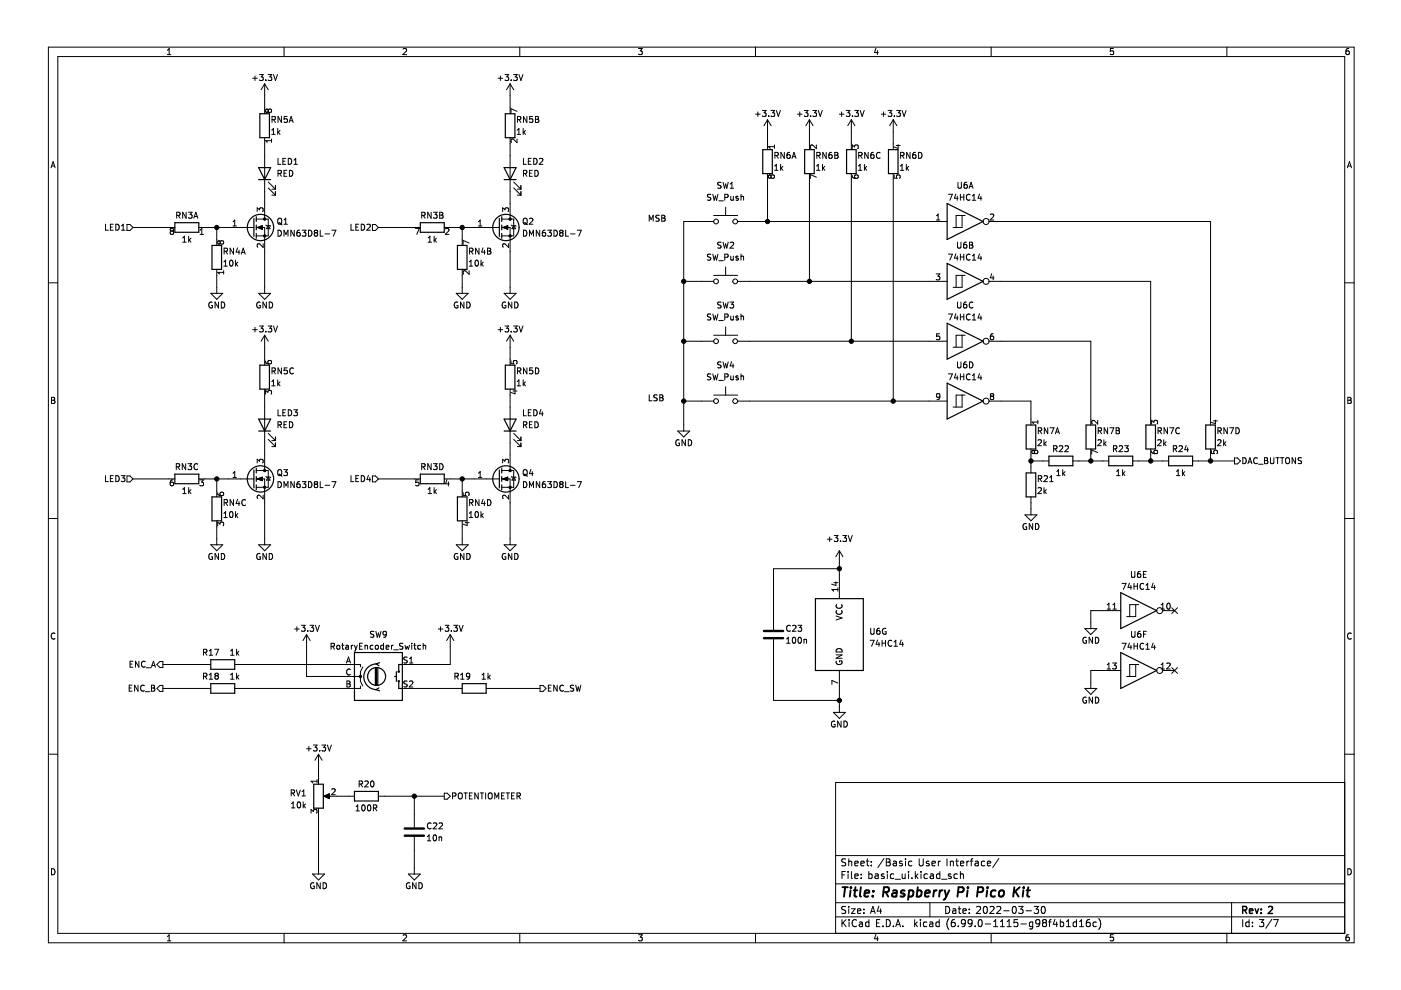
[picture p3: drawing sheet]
<svg xmlns="http://www.w3.org/2000/svg" width="297mm" height="210mm" viewBox="0 0 297 210" stroke-linecap="round" stroke-linejoin="round" font-family="sans-serif">
<path d="M.3 0h296.8v209.9h-296.8z" fill-rule="evenodd" fill="#fff" stroke="#fff" stroke-width=".21"/>
<g fill="none" stroke="#000" stroke-width=".21">
<path d="M10.3 10h276.8v189.9h-276.8zM12.3 12h272.8v185.9h-272.8zM35.5 11.6h.7M35.5 10.7l.4-.4v1.3M53.6 16.6h.9M54.1 16.1v1M55 15.8h.8l-.4 .5 .3 .1v.6l-.1 .1-.6-.1M56.1 17.8v6.3M56.1 17.8l-.7 1.2M56.1 17.8l.8 1.2M56.4 17v.1M56.8 15.8h.8l-.4 .5 .4 .1v.6l-.2 .1-.6-.1"/>
<path d="M58 15.8l.4 1.3 .4-1.3M60.2 10v2M85.5 10.4l.5-.1 .2 .4-.8 .9h.8M105.6 16.6h1M106.1 16.1v1M107.1 15.8h.8l-.5 .5 .4 .1v.6l-.2 .1-.5-.1M108.2 17.8v6.3M108.2 17.8l-.8 1.2M108.2 17.8l.7 1.2M108.4 17v.1M108.9 15.8h.8l-.5 .5 .4 .1v.6l-.2 .1-.5-.1M110 15.8l.4 1.3 .5-1.3"/>
<path d="M110.2 10v2M135.4 10.3h.8l-.5 .5 .4 .1v.6l-.2 .1-.5-.1M160.2 10v2M185.7 10.2l-.3 .9h.8M186 10.7v.9M210.1 10v2M236.1 10.3h-.7v.6l.6-.1 .1 .7-.2 .1-.5-.1M260.1 10v2M286 10.3h-.4l-.2 .3v.7l.2 .3 .4-.1v-.7h-.4l-.2 .2M10.8 35.6l.5-1.3 .4 1.3M10.9 35.2h.7M56.1 29.2v17.3"/>
<path d="M56.9 23.4l-.3-.3-.3 .3v.2l.2 .2 .4-.2M56.9 23.4l.2-.3h.2l.3 .3v.2l-.3 .2h-.3l-.1-.2M56.9 23.4v.2M56.9 39.9l1.5 1.5M56.9 38.6l1.5 1.5M57.6 29.5v.7M57.6 29.8h-1.3l.4 .4M57.6 28.5h.7M57.6 27.6l.4-.4v1.3M57.7 25.4l.6-.1v-.5l-.6-.1v1.3M58 25.4l.4 .6M58.4 39.3v.8"/>
<path d="M58.9 27.2v1.3M58.9 36.8l.6-.1 .1-.5-.7-.1v1.3M58.9 33.6v1.2h.6M59 28l.4 .5M59.2 36.8l.5 .6M59.4 27.7l-.5 .4M59.7 24.7v1.3l-.8-1.3v1.3M60 34.2h.4M60.2 36.7h.4M60.6 33.6h-.6v1.2h.6M60.8 36.1h-.6v1.3h.6M60.9 24.7h-.6l-.1 .6 .6-.1 .1 .6-.2 .2-.5-.2"/>
<path d="M61.1 33.6a.64 .64 0 0 1 .8 .6 .64 .64 0 0 1-.8 .6zM61.3 26l.4-1.3 .4 1.3M61.4 36.1a.64 .64 0 0 1 .7 .6 .64 .64 0 0 1-.7 .7zM61.4 25.6h.6M62.3 34.8h.8M62.3 33.9l.4-.3v1.2M108.2 29.2v17.3M108.9 39.9l1.5 1.5M108.9 38.6l1.5 1.5M109.6 29.5v.8l-.9-.8-.4 .2 .2 .5M109.6 23.6l-1.3-.5v.8M109.7 28.5h.7"/>
<path d="M109.7 27.6l.3-.4v1.3M109.7 25.4l.6-.1 .1-.5-.7-.1v1.3M110 25.4l.4 .6M110.4 39.3v.8M110.9 27.2v1.3M111 33.6v1.2h.6M111 36.8l.6-.1 .1-.5-.7-.1v1.3M111 28l.4 .5M111.3 36.8l.4 .6M111.4 27.7l-.5 .4M111.7 24.7v1.3l-.7-1.3v1.3M112 34.2h.4"/>
<path d="M112.3 36.7h.4M112.6 33.6h-.6v1.2h.6M112.9 36.1h-.6v1.3h.6M112.9 24.7h-.6v.6l.6-.1v.6l-.2 .2-.4-.2M113.2 33.6a.64 .64 0 0 1 .7 .6 .64 .64 0 0 1-.7 .6zM113.4 36.1a.64 .64 0 0 1 .7 .6 .64 .64 0 0 1-.7 .7zM113.5 24.7h.4l.3 .2-.3 .4 .3 .1v.3l-.2 .3h-.5zM113.5 25.3h.4M114.4 33.7l.5-.1 .2 .3-.8 .9h.8M152.9 38.7l-.7 .1v.3l.6 .3 .1 .3-.3 .2h-.4M153.3 38.7l.3 1.2 .2-.9 .3 .9 .3-1.2M154.8 39.9h.7"/>
<path d="M154.8 39l.4-.3v1.2M160.2 24.2h1M160.7 23.7v1M161.6 23.4h.8l-.4 .5 .4 .1v.6l-.2 .1-.6-.1M162.7 25.4l-.7 1.3M162.7 25.4v6.3M162.7 36.8v10.2M162.7 25.4l.8 1.3M163 24.6v.1M163.5 23.4h.7l-.4 .5 .4 .1v.6l-.2 .1-.5-.1M163.5 37.3l-.3-.2-.3 .2v.3l.3 .2 .3-.2M163.5 37.3l.2-.2h.3l.2 .2-.1 .4-.1 .1-.4-.1-.1-.1"/>
<path d="M163.5 37.3v.3M164.2 30.7v.8M164.2 31.1h-1.3l.4 .4M164.2 36.1h.8M164.2 35.2l.4-.4v1.3M164.3 33l.6-.1 .1-.5-.7-.1v1.3M164.6 33l.4 .6M164.6 23.4l.4 1.3 .5-1.3M165.5 34.8v1.3M165.6 35.6l.4 .5M166 35.3l-.5 .5M166.3 32.3v1.3l-.7-1.3v1.3"/>
<path d="M167.4 32.3l-.3 .1-.2 .2-.1 .7 .3 .3 .4-.1-.1-.6-.3-.1-.3 .2M167.9 33.6l.4-1.3 .5 1.3M168 33.2h.6M169.1 24.2h.9M169.6 23.7v1M170.5 23.4h.8l-.4 .5 .4 .1v.6l-.2 .1-.6-.1M171.6 25.4v6.3M171.6 36.8v22.9M171.6 25.4l-.7 1.3M171.6 25.4l.8 1.3M171.9 24.6v.1M172.3 23.4h.8l-.4 .5 .4 .1v.6l-.2 .1-.6-.1"/>
<path d="M173.1 30.7v.8l-.9-.8-.4 .3 .1 .5M173.1 37.6l-1.3-.6v.9M173.1 35.2l.4-.4v1.3M173.1 36.1h.7M173.2 33l.6-.1v-.5l-.6-.1v1.3M173.5 33l.4 .6M173.5 23.4l.4 1.3 .4-1.3M174.4 34.8v1.3M174.5 35.6l.4 .5M174.9 35.3l-.5 .5M175.2 32.3v1.3l-.7-1.3v1.3M176.3 32.3l-.3 .1-.2 .2-.1 .7 .3 .3 .4-.1-.1-.6-.3-.1-.3 .2"/>
<path d="M177 32.3h.4l.3 .2-.3 .4 .3 .1v.3l-.2 .3h-.5zM177 32.9h.4M178 24.2h.9M178.4 23.7v1M179.4 23.4h.8l-.4 .5 .3 .1v.6l-.1 .1-.6-.1M180.5 25.4l-.8 1.3M180.5 25.4v6.3M180.5 36.8v35.5M180.5 25.4l.8 1.3M180.7 31.5v-.8l.5 .5 .1-.4h.5l.2 .2-.2 .5M180.7 37.2l.1 .4 .2 .1 .7 .1 .3-.2-.2-.5-.6 .1v.4l.2 .2M180.7 24.6v.1"/>
<path d="M181.2 23.4h.8l-.4 .5 .4 .1v.6l-.2 .1-.6-.1M182 36.1h.7M182 35.2l.4-.4v1.3M182.1 33l.6-.1v-.5l-.6-.1v1.3M182.4 33l.4 .6M182.4 23.4l.4 1.3 .4-1.3M183.3 34.8v1.3M183.4 35.6l.4 .5M183.8 35.3l-.5 .5M184.1 32.3v1.3l-.8-1.3v1.3M185.2 32.3l-.4 .1-.1 .2-.1 .7 .2 .3 .5-.1-.1-.6-.4-.1-.2 .2M186.6 32.4a.56 .56 0 0 0-.8 .5 .56 .56 0 0 0 .8 .6"/>
<path d="M186.8 24.2h1M187.3 23.7v1M188.3 23.4h.8l-.4 .5 .3 .1v.6l-.2 .1-.5-.1M189.4 25.4l-.8 1.3M189.4 25.4v6.3M189.4 36.8v48.2M189.4 25.4l.7 1.3M189.6 37.1v.6l.6 .1-.1-.6 .6-.1 .2 .2-.2 .5M189.6 24.6v.1M190 30.9h.9M190.1 23.4h.8l-.4 .5 .3 .1v.6l-.1 .1-.6-.1M190.4 30.7v.8l-.9-.3"/>
<path d="M190.9 36.1h.7M190.9 35.2l.4-.4v1.3M191 33l.6-.1v-.5l-.6-.1v1.3M191.3 33l.4 .6M191.3 23.4l.4 1.3 .4-1.3M192.2 34.8v1.3M192.3 35.6l.3 .5M192.6 35.3l-.4 .5M192.9 32.3v1.3l-.7-1.3v1.3M194.1 32.3l-.4 .1-.2 .2v.7l.2 .3 .5-.1-.1-.6-.4-.1-.2 .2M194.8 32.3a.64 .64 0 0 1 .7 .6 .64 .64 0 0 1-.7 .7zM203.1 38.7v1l.2 .2h.4l.1-.2v-1"/>
<path d="M205 38.7h-.4l-.2 .3v.7l.2 .2 .4-.1v-.6l-.4-.1-.2 .3M205.5 39.9l.4-1.2 .4 1.2M205.6 39.6h.6M285.7 35.6l.4-1.3 .4 1.3M285.8 35.2h.6M10.3 60h2M22.4 47.5v1.3h.6M23.4 48.1h.4M24 47.5h-.6v1.3h.6M24.6 47.5a.64 .64 0 0 1 .7 .7 .64 .64 0 0 1-.7 .6zM25.8 48.8h.7M25.8 47.9l.3-.4v1.3"/>
<path d="M26.9 47.6h.7l.6 .6-.6 .7h-.7zM28.2 48.2h8.9M36.3 49l-.2-.3 .2-.3h.3l.2 .3-.2 .3M36.3 49l-.2 .2v.4l.2 .1h.3l.2-.2-.1-.4-.1-.1M36.3 49h.3M37.5 45.7l.6-.1v-.5l-.6-.1v1.3M37.8 45.7l.4 .6M38.7 51.3h.8M38.7 50.4l.4-.3v1.2M39.5 45v1.3l-.8-1.3v1.3M39.9 45h.8l-.4 .5 .4 .1v.5l-.2 .2-.6-.2M40 50.1v1.2"/>
<path d="M40.1 50.9l.4 .4M40.5 50.5l-.5 .5M41.1 46.3l.4-1.3 .4 1.3M41.2 45.9h.6M42.2 48.2h11.6M42.4 49.7h.7M42.4 48.8l.4-.4v1.3M46 48.2v3.8M46 57.1v5.1M46.7 51.3l-.2-.3-.3 .3v.3l.2 .2 .3-.3M46.7 51.3l.2-.3h.3l.2 .3v.3l-.2 .2-.4-.1-.1-.2M46.7 51.3v.2"/>
<path d="M47.4 57.4v.7M47.4 57.8h-1.2l.3 .3M47.5 55.5l.3-.3v1.2M47.5 56.4h.7M47.5 53.3l.6-.1 .1-.5-.7-.1v1.3M47.8 53.3l.4 .6M48.8 55.3l.2-.1a.68 .68 0 0 1 .4 .6 .68 .68 0 0 1-.4 .6l-.3-.5zM49.4 47l.4-.4v1.3M49.4 47.9h.7M49.5 52.6v1.3l-.7-1.3v1.3M49.9 55.2v1.2M50.1 55.9l.3 .5"/>
<path d="M50.4 52.6l-.3 .9h.7M50.4 55.6l-.5 .5M50.7 53v.9M51.1 53.9l.5-1.3 .4 1.3M51.3 53.5h.6M54.3 48.2h1.8v14M54.3 46.5h2.6v3.5h-2.6M54.5 44.8v-.7l.5 .4 .1-.4h.6l.1 .2-.1 .5M54.6 48.2l1-.3v.7zM55.8 51.7v.8l-.9-.8-.4 .2 .1 .5M56.4 47.7l1 .3M56.9 47.9l.4 .6h-.8z"/>
<path d="M57.6 41.4h.8M57.6 40.1h.8M58.4 40.6v.8M58.9 48.8a.64 .64 0 0 1 .8 .6 .64 .64 0 0 1-.8 .7zM58.9 46.4l.3-.1a.43 .43 0 0 1 .5 .4v.4a.42 .42 0 0 1-.4 .5 .42 .42 0 0 1-.4-.5zM59.1 47.2l.7 .5M60.2 50.1v-1.3l.4 .9 .5-.9v1.3M60.2 47.5h.7M60.2 46.6l.4-.3v1.2M62.4 48.8v1.3l-.7-1.3v1.3M63.5 48.8l-.3 .1-.2 .2-.1 .7 .3 .3 .4-.1-.1-.6-.3-.1-.3 .2M64.1 48.8h.8l-.5 .5 .4 .1v.6l-.2 .1-.5-.1"/>
<path d="M65.4 48.8a.64 .64 0 0 1 .7 .6 .64 .64 0 0 1-.7 .7zM66.9 49.4l-.3-.3 .3-.3h.2l.2 .2-.2 .4M66.9 49.4l-.3 .2 .1 .4 .2 .1h.2l.2-.3v-.3l-.2-.1M66.9 49.4h.2M67.9 48.8v1.3h.6M68.9 49.6h1M70.4 48.8h.8l-.5 1.3M74.4 47.5v1.3h.6M75.4 48.1h.5M76 47.5h-.6v1.3h.6M76.6 47.5a.64 .64 0 0 1 .7 .7 .64 .64 0 0 1-.7 .6zM77.8 47.7l.5-.2 .2 .4-.8 .9h.8"/>
<path d="M79 47.6h.6l.6 .6-.6 .7h-.6zM80.2 48.2h8.9M88.1 48.4h.8l-.5 1.3M89.4 45.7l.6-.1 .1-.5-.7-.1v1.3M89.7 45.7l.4 .6M90.8 50.4l.3-.3v1.2M90.8 51.3h.7M91.4 45v1.3l-.7-1.3v1.3M91.9 45h.8l-.4 .5 .3 .1v.5l-.2 .2-.5-.2M92 50.1v1.2M92.2 50.9l.3 .4M92.5 50.5l-.5 .5"/>
<path d="M93.2 45h.4l.3 .2-.3 .4 .3 .1v.3l-.2 .3h-.5zM93.2 45.6h.4M94.2 48.2h11.7M94.5 48.5l.4-.1 .3 .4-.8 .9h.8M98 48.2v3.8M98 57.1v5.1M99.5 51.5l-1.3-.5v.8M99.5 57.4v.8l-.9-.8-.4 .2 .1 .5M99.5 55.5l.4-.3v1.2M99.5 56.4h.7M99.6 53.3l.6-.1v-.5l-.6-.1v1.3M99.9 53.3l.4 .6"/>
<path d="M100.8 55.3l.2-.1a.68 .68 0 0 1 .5 .6 .68 .68 0 0 1-.5 .6l-.3-.5zM101.4 47l.4-.4v1.3M101.4 47.9h.8M101.6 52.6v1.3l-.8-1.3v1.3M102 55.2v1.2M102.1 55.9l.4 .5M102.4 52.6l-.3 .9h.8M102.5 55.6l-.5 .5M102.7 53v.9M103.4 52.6h.4l.2 .3-.2 .3 .2 .1 .1 .3-.2 .3h-.5zM103.4 53.2h.4M106.4 48.2h1.8v14"/>
<path d="M106.4 46.5h2.5v3.5h-2.5M106.6 44.8v-.7l.5 .4 .1-.4h.5l.1 .2-.1 .5M106.6 48.2l1-.3v.7zM107.8 51.7v.8l-.9-.8-.3 .2 .1 .5M108.4 47.7l1 .3M108.9 47.9l.4 .6h-.8zM109.7 41.4h.7M109.7 40.1h.7M110.4 40.6v.8M111 48.8a.64 .64 0 0 1 .7 .6 .64 .64 0 0 1-.7 .7zM111 46.4l.2-.1a.43 .43 0 0 1 .6 .4v.4a.42 .42 0 0 1-.5 .5 .42 .42 0 0 1-.4-.5zM111.2 47.2l.6 .5"/>
<path d="M112.3 50.1v-1.3l.4 .9 .4-.9v1.3M112.3 46.4l.4-.1 .3 .3-.8 .9h.8M114.4 48.8v1.3l-.7-1.3v1.3M115.6 48.8l-.4 .1-.2 .2v.7l.2 .3 .4-.1v-.6l-.4-.1-.2 .2M116.1 48.8h.8l-.4 .5 .3 .1v.6l-.1 .1-.6-.1M117.5 48.8a.64 .64 0 0 1 .7 .6 .64 .64 0 0 1-.7 .7zM118.9 49.4l-.2-.3 .2-.3h.2l.3 .2-.3 .4M118.9 49.4l-.2 .2v.4l.2 .1h.2l.3-.3-.1-.3-.2-.1M118.9 49.4h.2M119.9 48.8v1.3h.6M121 49.6h.9M122.4 48.8h.9l-.6 1.3"/>
<path d="M137.6 46.9v-1.3l.5 .9 .4-.9v1.3M139.8 45.7l-.7 .1v.3l.5 .3 .2 .3-.3 .2-.5-.1M140.3 45.6h.4l.3 .3-.3 .3 .3 .2v.3l-.2 .2h-.5zM140.3 46.2h.4M145 59.7h6.3M150.7 53.9l-.7 .1v.4l.6 .2 .1 .3-.2 .3-.5-.1M150.7 41.3h-.7v.4l.6 .2 .1 .3-.2 .3-.5-.1M151.1 53.9l.3 1.3 .3-1 .2 1 .3-1.3M151.1 41.2l.3 1.3 .3-.9 .2 .9 .3-1.3M151.3 45.7h5.1M151.3 58.4h5.1M151.3 47h-6.3v44.4"/>
<path d="M152.4 55.3h1M152.4 42.6h1M152.9 51.4l-.7 .1v.3l.6 .3 .1 .3-.3 .2h-.4M153.3 51.3l.3 1.3 .2-.9 .3 .9 .3-1.3M153.7 54.5h.6v-.5l-.6-.1v1.3M153.7 41.9l.6-.1v-.5l-.6-.1v1.3M153.8 43.9v1.8M153.8 56.6v1.8M154.8 51.5l.5-.2 .2 .4-.7 .9h.7M154.9 54.3l.1 .8 .5-.1M154.9 41.6l.1 .8 .5-.1M155.5 41.6v.9"/>
<path d="M155.5 54.3v.9M156.4 59.7h44.4M156.4 47h44.4M156.5 54.4l-.3-.1-.2 .2 .1 .2 .4 .1v.3h-.5M156.5 41.7l-.3-.1-.2 .2 .1 .2 .4 .1v.3h-.5M157.1 54.4h.5l.1 .8M157.1 41.2v1.3M157.1 53.9v1.3M157.1 41.7h.5l.1 .8M198.5 58.1h.8l-.5 .5 .4 .1v.5l-.2 .1-.5-.1M198.5 45.7l.4-.3v1.2M198.5 46.6h.8"/>
<path d="M201.1 53.9h.8l-.5 1.3M201.1 41.2h.8l-.5 1.3M202.7 53.8l-.3 .9h.7M202.7 41.1l-.3 .9h.7M203 41.6v.9M203 54.3v.9M203 51.3v1.1l.3 .2h.3l.1-.2v-1.1M203.6 41.2v1.3M203.6 53.9v1.3M203.6 54.5h.7M203.6 41.8h.7M204 45.7v2.5h-1.9"/>
<path d="M204 58.4v2.5h-1.9M204.3 41.2v1.3M204.3 53.9v1.3M204.6 45.7h-1.9v2.5M204.6 58.4h-1.9v2.5M204.9 51.3l-.4 .1-.2 .2v.8l.2 .2 .5-.1-.1-.6-.4-.1-.2 .3M205.6 51.3h.4l.2 .3-.2 .3 .2 .2 .1 .3-.3 .2h-.4zM205.6 51.9h.4M205.7 54a.56 .56 0 0 0-.8 .5 .56 .56 0 0 0 .8 .5M205.7 41.3a.56 .56 0 0 0-.8 .5 .56 .56 0 0 0 .8 .5M206.2 55.2h.7M206.2 42.5h.7"/>
<path d="M206.2 41.6l.3-.4v1.3M206.2 54.2l.3-.3v1.3M207.7 53.8l-.3 .9h.8M207.7 41.1l-.3 .9h.8M208 41.6v.9M208 54.3v.9M209.7 59.7h34.3v30.4M209.7 47h47v43.1M210 45.5l.5-.1 .2 .3-.8 .9h.8M210.3 58l-.3 .9h.8M210.6 58.5v.8M285.1 60h2"/>
<path d="M44.7 62.2h2.5l-1.2 1.3zM45 64.1a.58 .58 0 0 0-.7 .6 .58 .58 0 0 0 .8 .5v-.4h-.3M46.3 64v1.3l-.7-1.3v1.3M46.9 64a.64 .64 0 0 1 .8 .7 .64 .64 0 0 1-.8 .6zM53.6 69.9h.9M54.1 69.4v1M54.8 62.2h2.6l-1.3 1.3zM55 69.1h.8l-.4 .5 .3 .1v.6l-.1 .1-.6-.1M55.1 64.1a.58 .58 0 0 0-.7 .6 .58 .58 0 0 0 .8 .5v-.4h-.2M56.1 71.1v6.3M56.1 71.1l-.7 1.2M56.1 71.1l.8 1.2"/>
<path d="M56.3 76.5l.1 .4 .2 .2 .7 .1 .3-.3-.1-.4h-.6l-.1 .4 .2 .3M56.4 70.3v.1M56.5 64v1.3l-.8-1.3v1.3M56.8 69.1h.8l-.4 .5 .4 .1v.6l-.2 .1-.6-.1M57.1 64a.64 .64 0 0 1 .7 .7 .64 .64 0 0 1-.7 .6zM57.7 78.7l.6-.1v-.5l-.6-.1v1.3M58 78.7l.4 .6M58 69.1l.4 1.3 .4-1.3M59.7 78v1.3l-.8-1.3v1.3M60.9 78h-.6l-.1 .6 .6-.1 .1 .6-.2 .2-.5-.2M62.2 78.1a.56 .56 0 0 0-.8 .5 .56 .56 0 0 0 .8 .5M96.7 62.2h2.6l-1.3 1.3z"/>
<path d="M97 64.1a.58 .58 0 0 0-.7 .6 .58 .58 0 0 0 .8 .5v-.4h-.2M98.4 64v1.3l-.8-1.3v1.3M99 64a.64 .64 0 0 1 .7 .7 .64 .64 0 0 1-.7 .6zM105.6 69.9h1M106.1 69.4v1M106.9 62.2h2.5l-1.2 1.3zM107.1 69.1h.8l-.5 .5 .4 .1v.6l-.2 .1-.5-.1M107.2 64.1a.58 .58 0 0 0-.7 .6 .58 .58 0 0 0 .7 .5v-.4h-.2M108.2 71.1v6.3M108.2 71.1l-.8 1.2M108.2 71.1l.7 1.2M108.3 76.5v.6l.7 .1-.1-.7h.6l.1 .2-.1 .5"/>
<path d="M108.4 70.3v.1M108.5 64v1.3l-.7-1.3v1.3M108.9 69.1h.8l-.5 .5 .4 .1v.6l-.2 .1-.5-.1M109.1 64a.64 .64 0 0 1 .8 .7 .64 .64 0 0 1-.8 .6zM109.7 78.7l.6-.1 .1-.5-.7-.1v1.3M110 78.7l.4 .6M110 69.1l.4 1.3 .5-1.3M111.7 78v1.3l-.7-1.3v1.3M112.9 78h-.6v.6l.6-.1v.6l-.2 .2-.4-.2M113.5 78a.64 .64 0 0 1 .8 .6 .64 .64 0 0 1-.8 .7zM145 72.3h6.3M150.7 79.3l-.7 .1v.4l.6 .2 .1 .3-.2 .2h-.5"/>
<path d="M150.7 66.6l-.7 .1v.4l.6 .2 .1 .3-.2 .2h-.5M151.1 66.6l.3 1.2 .3-.9 .2 .9 .3-1.2M151.1 79.3l.3 1.2 .3-.9 .2 .9 .3-1.2M151.3 71.1h5.1M152.4 68h1M152.9 64.1l-.7 .1v.3l.6 .3 .1 .3-.3 .2-.4-.1M152.9 76.8l-.7 .1v.3l.6 .3 .1 .3-.3 .2-.4-.1M153.3 64l.3 1.3 .2-.9 .3 .9 .3-1.3M153.3 76.7l.3 1.3 .2-.9 .3 .9 .3-1.3M153.7 79.9h.6v-.5l-.6-.1v1.2M153.7 67.2h.6v-.5l-.6-.1v1.2M153.8 69.3v1.8"/>
<path d="M154.8 64h.7l-.4 .5 .4 .1v.6l-.2 .1-.5-.1M154.9 67l.1 .8 .5-.1M154.9 79.7l.1 .8 .5-.1M155.1 76.7l-.3 .9h.8M155.4 77.2v.8M155.5 67v.8M155.5 79.7v.8M156.4 72.3h44.4M156.5 79.8l-.3-.1-.2 .2 .1 .2 .4 .1v.3h-.5M156.5 67.1l-.3-.1-.2 .2 .1 .2 .4 .1v.3h-.5M157.1 67.1h.5l.1 .7M157.1 79.8h.5l.1 .7"/>
<path d="M157.1 66.6v1.2M157.1 79.3v1.2M199.2 70.8h-.6l-.1 .6 .6-.1 .1 .6-.2 .1-.5-.1M201.1 79.3h.8l-.5 1.2M201.1 66.6h.8l-.5 1.2M202.7 66.5l-.3 .9h.7M202.7 79.2l-.3 .9h.7M203 67v.8M203 79.7v.8M203 76.7v1.1l.3 .2 .3-.1 .1-.1v-1.1M203 64v1.1l.3 .2 .3-.1 .1-.1v-1.1M203.6 66.6v1.2"/>
<path d="M203.6 79.3v1.2M203.6 79.9h.7M203.6 67.2h.7M204 71.1v2.5h-1.9M204.3 66.6v1.2M204.3 79.3v1.2M204.6 71.1h-1.9v2.5M204.9 64l-.4 .1-.2 .2v.8l.2 .2 .5-.1-.1-.6-.4-.1-.2 .3M204.9 76.7l-.4 .1-.2 .2v.8l.2 .2 .5-.1-.1-.6-.4-.1-.2 .3M205.6 76.7a.64 .64 0 0 1 .7 .7 .64 .64 0 0 1-.7 .6zM205.7 79.4a.56 .56 0 0 0-.8 .5 .56 .56 0 0 0 .8 .5M205.7 66.7a.56 .56 0 0 0-.8 .5 .56 .56 0 0 0 .8 .5"/>
<path d="M206.2 67.8h.7M206.2 66.9l.3-.3v1.2M206.2 79.6l.3-.3v1.2M206.3 64.2a.56 .56 0 0 0-.8 .5 .56 .56 0 0 0 .8 .5M207.7 66.5l-.3 .9h.8M207.7 79.2l-.3 .9h.8M208 67v.8M208 79.7v.8M209.7 72.3h21.6v17.8M210.6 70.8h-.4l-.2 .3v.7l.2 .2 .4-.1v-.6l-.4-.1-.2 .3M10.9 84.2h.5l.2 .3-.2 .4 .2 .1 .1 .3-.3 .2h-.5zM10.9 84.9h.5"/>
<path d="M37.4 99l.6-.1v-.5l-.6-.1v1.3M37.7 99l.4 .6M39.4 98.3v1.3l-.8-1.3v1.3M39.9 98.3h.7l-.4 .5 .4 .1v.6l-.2 .1-.5-.1M41.9 98.4a.56 .56 0 0 0-.8 .5 .56 .56 0 0 0 .8 .6M54.3 99.8h2.6v3.5h-2.6M54.5 98.2v-.8l.5 .4 .1-.4h.6l.1 .2-.1 .6M56.1 82.5v17.3M56.3 83.6v-.8l.5 .4 .1-.4h.6l.1 .2-.1 .6M56.9 93.2l1.5 1.5M56.9 91.9l1.5 1.5M57.6 80.9l.4-.4v1.3"/>
<path d="M57.6 81.8h.7M57.6 94.7h.8M57.6 93.4h.8M58.4 92.7v.7M58.4 93.9v.8M58.9 80.5v1.3M58.9 86.9v1.3h.6M58.9 90.1l.6-.1 .1-.5-.7-.1v1.3M58.9 99.8l.3-.2a.43 .43 0 0 1 .5 .4v.4a.42 .42 0 0 1-.4 .5 .42 .42 0 0 1-.4-.5zM59 81.3l.4 .5M59.2 90.1l.5 .6M59.4 81l-.5 .4"/>
<path d="M60 87.5h.4M60.2 99.6h.7l-.4 .5 .4 .1v.5l-.2 .1-.5-.1M60.2 90h.4M60.6 86.9h-.6v1.3h.6M60.8 89.4h-.6v1.3h.6M61.1 86.9a.64 .64 0 0 1 .8 .6 .64 .64 0 0 1-.8 .7zM61.4 89.4a.64 .64 0 0 1 .7 .7 .64 .64 0 0 1-.7 .6zM62.3 86.9h.8l-.5 .5 .4 .1v.5l-.2 .2-.5-.2M89.4 99l.6-.1 .1-.5-.7-.1v1.3M89.7 99l.4 .6M91.4 98.3v1.3l-.7-1.3v1.3M91.9 98.3h.8l-.4 .5 .3 .1v.6l-.2 .1-.5-.1"/>
<path d="M93.2 98.3a.64 .64 0 0 1 .8 .6 .64 .64 0 0 1-.8 .7zM106.4 99.8h2.5v3.5h-2.5M106.6 98.2v-.8l.5 .4 .1-.4h.5l.1 .2-.1 .6M108.2 82.5v17.3M108.8 82.9h.8M108.9 93.2l1.5 1.5M108.9 91.9l1.5 1.5M109.2 82.7v.8l-.9-.3M109.7 80.9l.3-.4v1.3M109.7 81.8h.7M109.7 94.7h.7M109.7 93.4h.7"/>
<path d="M110.4 92.7v.7M110.4 93.9v.8M110.9 80.5v1.3M111 99.8l.2-.2a.43 .43 0 0 1 .6 .4v.4a.42 .42 0 0 1-.5 .5 .42 .42 0 0 1-.4-.5zM111 86.9v1.3h.6M111 90.1l.6-.1 .1-.5-.7-.1v1.3M111 81.3l.4 .5M111.3 90.1l.4 .6M111.4 81l-.5 .4M112 87.5h.4M112.3 90h.4M112.6 99.5l-.3 .9h.7"/>
<path d="M112.6 86.9h-.6v1.3h.6M112.9 89.4h-.6v1.3h.6M113.2 86.9a.64 .64 0 0 1 .7 .6 .64 .64 0 0 1-.7 .7zM113.4 89.4a.64 .64 0 0 1 .7 .7 .64 .64 0 0 1-.7 .6zM114.7 86.8l-.3 .9h.8M115 87.3v.9M137.6 83.7v1.3h.7M139.3 83.8h-.6v.4l.5 .2 .1 .3-.2 .3-.5-.1M139.9 83.7h.4l.3 .3-.3 .3 .3 .1v.3l-.2 .3h-.5zM139.9 84.3h.4M143.7 91.4h2.5l-1.2 1.3zM144 93.3a.58 .58 0 0 0-.7 .6 .58 .58 0 0 0 .8 .5v-.4h-.3"/>
<path d="M145 85h6.3M145.3 93.2v1.3l-.7-1.3v1.3M145.9 93.2a.64 .64 0 0 1 .8 .7 .64 .64 0 0 1-.8 .6zM151.3 83.8h5.1M152.4 80.7h1M153.8 82v1.8M156.4 85h44.4M199.3 84l-.3 .2h-.3l-.1-.6 .4-.1 .3 .2-.1 .7-.2 .3h-.3M204 83.8v2.5h-1.9M204.6 83.8h-1.9v2.5M206.2 80.5h.7M209.7 85h8.9v5.1"/>
<path d="M210.2 84l-.2 .2v.4l.2 .1h.3l.2-.2v-.3l-.2-.2M210.2 84l-.2-.2 .2-.3h.3l.2 .2-.2 .3M210.2 84h.3M218.6 95.2v5.1M218.6 97.7h3.8M219.3 95.7l-.2-.2-.3 .2v.4l.2 .1 .3-.2M219.3 95.7l.3-.2h.2l.2 .2v.4l-.2 .1-.4-.1-.1-.1M219.3 95.7v.3M220 89.1v.7M220 89.5h-1.2l.3 .3M220.1 93.4l.5-.2 .2 .4-.8 .9h.8M220.1 91.4l.6-.1 .1-.5-.7-.1v1.3"/>
<path d="M220.4 91.4l.5 .6M221.4 93.2v1.3M221.5 94l.3 .5M221.8 93.7l-.4 .4M222.1 90.7v1.3l-.7-1.3v1.3M222.6 90.7h.9l-.6 1.3M223.4 95.2l.6-.1 .1-.5-.7-.1v1.3M223.7 95.2l.4 .6M223.8 92l.4-1.3 .4 1.3M223.9 91.6h.6M224.1 99.9l.3-.3v1.2M224.6 94.6l.5-.1 .2 .4-.8 .9h.8"/>
<path d="M225.3 99.6v1.2M225.8 94.6l.5-.1 .2 .4-.8 .9h.8M227.5 97.7h7.6M231.3 95.2v2.5M232.7 89.1v.8l-.9-.8-.3 .3 .1 .4M232.7 96l-1.2-.6v.9M232.8 93.4l.5-.2 .2 .4-.8 .9h.8M232.8 91.4l.6-.1 .1-.5-.7-.1v1.3M233.1 91.4l.5 .6M234 93.2v1.3M234.2 94l.3 .5M234.5 93.7l-.5 .4"/>
<path d="M234.8 90.7v1.3l-.7-1.3v1.3M235.3 90.7h.9l-.6 1.3M236.1 95.2l.6-.1v-.5l-.6-.1v1.3M236.4 95.2l.4 .6M236.6 90.7h.5l.2 .2-.2 .4 .2 .1 .1 .3-.3 .3h-.5zM236.6 91.3h.5M236.7 99.9l.4-.3v1.2M237.3 94.6l.5-.1 .2 .4-.8 .9h.8M238 99.6v1.2M238.4 94.5h.8l-.4 .5 .4 .1v.5l-.2 .2-.6-.2M240.2 97.7h7.6M244 95.2v2.5"/>
<path d="M244.2 95.6v.4l.3 .1 .7 .1 .2-.2-.1-.5-.6 .1-.1 .4 .3 .2M244.2 89.9v-.8l.4 .4 .2-.3h.5l.1 .2-.1 .5M245.5 93.4l.5-.2 .2 .4-.8 .9h.8M245.5 91.4l.6-.1 .1-.5-.7-.1v1.3M245.8 91.4l.5 .6M246.7 93.2v1.3M246.9 94l.3 .5M247.2 93.7l-.5 .4M247.5 90.7v1.3l-.7-1.3v1.3M248 90.7h.9l-.6 1.3M248.8 95.2l.6-.1v-.5l-.6-.1v1.3M249.1 95.2l.4 .6"/>
<path d="M249.4 99.9l.4-.3v1.2M250 94.6l.5-.1 .2 .4-.8 .9h.8M250.1 90.8a.56 .56 0 0 0-.8 .5 .56 .56 0 0 0 .8 .5M250.7 99.6v1.2M251.5 94.4l-.3 .9h.8M251.8 94.9v.9M252.9 97.7h8.8M256.7 95.2v2.5M256.9 95.5v.6l.6 .1-.1-.6 .6-.1 .1 .2-.1 .5M257.3 89.2h.8M257.7 89.1v.7l-.9-.3M258.2 93.4l.4-.2 .3 .4-.8 .9h.8"/>
<path d="M258.2 91.4l.6-.1 .1-.5-.7-.1v1.3M258.5 91.4l.4 .6M259.4 93.2v1.3M259.6 94l.3 .5M259.9 93.7l-.5 .4M260.2 90.7v1.3l-.7-1.3v1.3M260.7 90.7h.8l-.5 1.3M261.7 97.1h.7l.6 .6-.6 .7h-.7zM262 90.7a.64 .64 0 0 1 .8 .6 .64 .64 0 0 1-.8 .7zM263.5 97a.64 .64 0 0 1 .7 .7 .64 .64 0 0 1-.7 .6zM264.6 98.3l.4-1.3 .4 1.3M264.7 97.9h.6"/>
<path d="M266.6 97.2a.56 .56 0 0 0-.8 .5 .56 .56 0 0 0 .8 .5M266.8 98.4h1M268.1 97h.4l.3 .3-.3 .3 .3 .2v.3l-.2 .2h-.5zM268.1 97.6h.4M269.4 97v1.1l.2 .2h.2l.3-.2v-1.1M270.5 97h.7M270.9 97v1.3M271.5 97h.7M271.8 97v1.3M272.6 97.2l.3-.2a.43 .43 0 0 1 .5 .5v.4a.42 .42 0 0 1-.4 .4 .42 .42 0 0 1-.4-.4zM274.7 97v1.3l-.7-1.3v1.3M275.9 97.1l-.6 .1v.3l.5 .3 .1 .3-.2 .2-.5-.1"/>
<path d="M285.8 84.2h.4l.2 .3-.2 .4 .2 .1 .1 .3-.2 .2h-.5zM285.8 84.9h.4M10.3 109.9h2M22.4 100.8v1.3h.6M23.4 101.5h.4M24 100.8h-.6v1.3h.6M24.6 100.8a.64 .64 0 0 1 .7 .7 .64 .64 0 0 1-.7 .6zM25.7 100.8h.8l-.4 .5 .3 .2v.5l-.2 .1-.5-.1M26.9 100.9h.7l.6 .6-.6 .7h-.7zM28.2 101.5h8.9M36.7 101.7l-.4 .1-.2 .2v.8l.2 .2 .4-.1v-.6l-.4-.1-.2 .3M38.7 104.7h.8"/>
<path d="M38.7 103.7l.4-.3v1.3M40 103.4v1.3M40.1 104.2l.4 .5M40.5 103.8l-.5 .5M42.2 101.5h11.6M42.4 101.7h.7l-.4 .5 .4 .1v.6l-.2 .1-.5-.1M44.7 115.5h2.5l-1.2 1.3zM45 117.4a.58 .58 0 0 0-.7 .6 .58 .58 0 0 0 .8 .5v-.4h-.3M46 101.5v3.9M46 110.4v5.1M46.2 104.5v.3l.3 .2 .7 .1 .2-.3-.1-.4-.6 .1-.1 .3 .3 .3M46.2 111.5v-.8l.4 .4 .2-.3h.5l.1 .1-.1 .6"/>
<path d="M46.3 117.3v1.3l-.7-1.3v1.3M46.9 117.3a.64 .64 0 0 1 .8 .7 .64 .64 0 0 1-.8 .6zM47.5 109.7h.7M47.5 108.8l.3-.3v1.2M47.5 106.6l.6-.1 .1-.5-.7-.1v1.3M47.8 106.6l.4 .6M48.8 108.6l.2-.1a.68 .68 0 0 1 .4 .6 .68 .68 0 0 1-.4 .6l-.3-.5zM49.4 101.2h.7M49.4 100.3l.4-.3v1.2M49.5 105.9v1.3l-.7-1.3v1.3M49.9 108.5v1.2M50.1 109.2l.3 .5"/>
<path d="M50.4 105.9l-.3 .9h.7M50.4 108.9l-.5 .5M50.7 106.3v.9M52.1 106a.56 .56 0 0 0-.8 .6 .56 .56 0 0 0 .8 .5M54.3 101.5h1.8v14M54.6 101.5l1-.3v.7zM54.8 115.5h2.6l-1.3 1.3zM55.1 117.4a.58 .58 0 0 0-.7 .6 .58 .58 0 0 0 .8 .5v-.4h-.2M55.8 105v.8l-.9-.8-.4 .2 .1 .5M56.4 101l1 .3M56.5 117.3v1.3l-.8-1.3v1.3M56.9 101.2l.4 .6h-.8z"/>
<path d="M57.1 117.3a.64 .64 0 0 1 .7 .7 .64 .64 0 0 1-.7 .6zM58.9 102.1a.64 .64 0 0 1 .8 .7 .64 .64 0 0 1-.8 .6zM59.1 100.5l.7 .5M60.2 103.4v-1.3l.4 .9 .5-.9v1.3M62.4 102.1v1.3l-.7-1.3v1.3M63.5 102.1l-.3 .1-.2 .2-.1 .7 .3 .3 .4-.1-.1-.6-.3-.1-.3 .2M64.1 102.1h.8l-.5 .5 .4 .1v.6l-.2 .1-.5-.1M65.4 102.1a.64 .64 0 0 1 .7 .7 .64 .64 0 0 1-.7 .6zM66.9 102.7l-.3-.3 .3-.3h.2l.2 .3-.2 .3M66.9 102.7l-.3 .2 .1 .4 .2 .1h.2l.2-.3v-.3l-.2-.1M66.9 102.7h.2M67.9 102.1v1.3h.6"/>
<path d="M68.9 102.9h1M70.4 102.1h.8l-.5 1.3M74.4 100.8v1.3h.6M75.4 101.5h.5M76 100.8h-.6v1.3h.6M76.6 100.8a.64 .64 0 0 1 .7 .7 .64 .64 0 0 1-.7 .6zM78.1 100.8l-.3 .9h.8M78.4 101.3v.8M79 100.9h.6l.6 .6-.6 .7h-.6zM80.2 101.5h8.9M88.8 101.7h-.6l-.1 .6h.6l.1 .6-.2 .1-.5-.1M90.8 104.7h.7"/>
<path d="M90.8 103.7l.3-.3v1.3M92 103.4v1.3M92.2 104.2l.3 .5M92.5 103.8l-.5 .5M94.2 101.5h11.7M94.8 101.7l-.3 .9h.7M95.1 102.2v.8M96.7 115.5h2.6l-1.3 1.3zM97 117.4a.58 .58 0 0 0-.7 .6 .58 .58 0 0 0 .8 .5v-.4h-.2M98 101.5v3.9M98 110.4v5.1M98.2 104.4v.6l.6 .1-.1-.6 .6-.1 .2 .2-.2 .5"/>
<path d="M98.4 117.3v1.3l-.8-1.3v1.3M98.6 110.8h.9M99 117.3a.64 .64 0 0 1 .7 .7 .64 .64 0 0 1-.7 .6zM99 110.6v.8l-.9-.3M99.5 109.7h.7M99.5 108.8l.4-.3v1.2M99.6 106.6l.6-.1v-.5l-.6-.1v1.3M99.9 106.6l.4 .6M100.8 108.6l.2-.1a.68 .68 0 0 1 .5 .6 .68 .68 0 0 1-.5 .6l-.3-.5zM101.4 101.2h.8M101.4 100.3l.4-.3v1.2M101.6 105.9v1.3l-.8-1.3v1.3"/>
<path d="M102 108.5v1.2M102.1 109.2l.4 .5M102.4 105.9l-.3 .9h.8M102.5 108.9l-.5 .5M102.7 106.3v.9M103.4 105.9a.64 .64 0 0 1 .7 .7 .64 .64 0 0 1-.7 .6zM106.4 101.5h1.8v14M106.6 101.5l1-.3v.7zM106.9 115.5h2.5l-1.2 1.3zM107.2 117.4a.58 .58 0 0 0-.7 .6 .58 .58 0 0 0 .7 .5v-.4h-.2M107.8 105v.8l-.9-.8-.3 .2 .1 .5M108.4 101l1 .3"/>
<path d="M108.5 117.3v1.3l-.7-1.3v1.3M108.9 101.2l.4 .6h-.8zM109.1 117.3a.64 .64 0 0 1 .8 .7 .64 .64 0 0 1-.8 .6zM111 102.1a.64 .64 0 0 1 .7 .7 .64 .64 0 0 1-.7 .6zM111.2 100.5l.6 .5M112.3 103.4v-1.3l.4 .9 .4-.9v1.3M112.9 100v.8M114.4 102.1v1.3l-.7-1.3v1.3M115.6 102.1l-.4 .1-.2 .2v.7l.2 .3 .4-.1v-.6l-.4-.1-.2 .2M116.1 102.1h.8l-.4 .5 .3 .1v.6l-.1 .1-.6-.1M117.5 102.1a.64 .64 0 0 1 .7 .7 .64 .64 0 0 1-.7 .6zM118.9 102.7l-.2-.3 .2-.3h.2l.3 .3-.3 .3"/>
<path d="M118.9 102.7l-.2 .2v.4l.2 .1h.2l.3-.3-.1-.3-.2-.1M118.9 102.7h.2M119.9 102.1v1.3h.6M121 102.9h.9M122.4 102.1h.9l-.6 1.3M175.4 114.3h1M175.9 113.8v1M176.9 113.5h.8l-.5 .5 .4 .1v.6l-.2 .1-.5-.1M178 116.8l-.8 1.2M178 116.8v10.1M178 116.8l.7 1.2M178.2 114.7v.1"/>
<path d="M178.7 113.5h.8l-.4 .5 .3 .1v.6l-.2 .1-.5-.1M179.8 113.5l.5 1.3 .4-1.3M217.3 109.2h2.6l-1.3 1.2zM217.6 111.1a.58 .58 0 0 0-.7 .5 .58 .58 0 0 0 .8 .6v-.5h-.3M218.6 105.4v3.8M218.9 111v1.3l-.7-1.3v1.3M219.5 111a.64 .64 0 0 1 .8 .6 .64 .64 0 0 1-.8 .7zM220.1 103.5l.5-.1 .2 .3-.8 1h.8M220.1 101.5h.6l.1-.5-.7-.2v1.3M220.4 101.5l.5 .6M221.4 103.4v1.3M221.4 101l.4-.2 .3 .4-.8 .9h.8"/>
<path d="M221.5 104.2l.3 .5M221.8 103.8l-.4 .5M222.6 102.1h.7M222.6 101.2l.3-.4v1.3M224.1 100.8h.7M225.4 100.4l.4 .4M225.8 100l-.5 .5M236.7 100.8h.8M238.1 100.4l.4 .4M238.5 100l-.5 .5M249.4 100.8h.8M250.8 100.4l.4 .4"/>
<path d="M251.2 100l-.5 .5M285.1 109.9h2M11.7 134.3a.58 .58 0 0 0-.9 .6 .58 .58 0 0 0 .9 .5M43.1 138.3h.7v-.5l-.7-.1v1.2M43.4 138.3l.5 .6M44.4 138l.3-.3v1.2M44.4 138.9h.7M45.5 137.7h.9l-.6 1.2M48.9 138l.4-.3v1.2M48.9 138.9h.7M50.2 137.7v1.2M50.3 138.4l.3 .5"/>
<path d="M50.6 138.1l-.4 .5M62.5 133.4h.9M62.9 132.9v.9M63.9 132.6h.8l-.4 .5 .3 .1v.5l-.1 .1-.6-.1M65 134.5v8.9h11.4M65 134.5l-.8 1.3M65 134.5l.8 1.3M65.2 133.7v.1M65.7 132.6h.8l-.4 .5 .3 .1v.5l-.1 .1-.6-.1M66.9 132.6l.4 1.2 .4-1.2M70.2 137.1l.6-.1 .1-.5-.7-.1v1.3M70.5 137.1l.4 .6"/>
<path d="M71.5 136.9l.1-.1 .4 .1-.1 .7-.4-.1zM72.4 136.8h.5M72.6 136.4v1.1l.3 .2M73.3 136.9h.5l.1 .8M73.9 137.1l-.6 .3 .2 .3 .4-.1M74.5 136.8v.9M74.8 136.8l-.3 .3M75.2 136.8l.3 .9M75.5 137.7l-.3 .4M75.8 136.8l-.3 .9M76.2 137h.5M76.8 136.4h-.6v1.3h.6"/>
<path d="M77.4 136.9h.5v.8M77.4 136.8v.9M79.1 136.9l-.4-.1-.2 .3 .1 .5h.5M79.3 133.9l-.7 .1v.3l.5 .3 .2 .3-.3 .2h-.5M79.6 136.9l.2-.1 .4 .1-.1 .7-.5-.1zM79.7 133.8l.3 1.3 .2-.9 .3 .9 .3-1.3M81.3 136.9l-.3-.1-.3 .3 .1 .5h.5M81.3 136.4v1.3M81.9 137.2l.6-.1-.1-.2-.4-.1-.1 .2v.6h.5M81.9 134.4l-.2 .2h-.4v-.6l.4-.2 .2 .3v.7l-.2 .3h-.4M83 136.8v.9M83.4 136.8l-.4 .3"/>
<path d="M83.5 137.8h1M85.4 136.4l-.6 .1v.4l.5 .2 .1 .3-.2 .3-.5-.1M85.8 136.8l.3 .9 .2-.6 .3 .6 .2-.9M86.3 139.4h-.6v.4l.5 .2 .1 .3-.2 .3-.5-.1M86.8 139.7l.4-.4v1.3M87.3 136.4v.1M87.3 136.8v.9M87.7 136.8h.5M87.9 136.4v1.1l.3 .2M89.2 136.9l-.4-.1-.2 .3 .1 .5h.5M89.7 136.9h.5l.1 .8M89.7 136.4v1.3"/>
<path d="M92.9 133.4h1M93.4 132.9v.9M94.4 132.6h.8l-.5 .5 .4 .1v.5l-.2 .1-.5-.1M95.5 134.5l-.8 1.3M95.5 134.5v6.4h-10.2M95.5 134.5l.7 1.3M95.7 133.7v.1M96.2 132.6h.8l-.5 .5 .4 .1v.5l-.2 .1-.5-.1M97.3 132.6l.5 1.2 .4-1.2M164 135.6v12.9h14M166.8 136.4h.7M166.8 135.5l.3-.4v1.3"/>
<path d="M167.6 132.7a.56 .56 0 0 0-.8 .5 .56 .56 0 0 0 .8 .5M168 132.7l.5-.1 .3 .3-.8 .9h.8M168.1 135.2l.2-.1a.68 .68 0 0 1 .4 .7 .68 .68 0 0 1-.4 .6l-.3-.5zM169.2 132.6h.8l-.4 .5 .3 .1v.5l-.2 .1-.5-.1M169.3 135.2l.2-.1a.68 .68 0 0 1 .4 .7 .68 .68 0 0 1-.4 .6l-.3-.5zM170.5 135.7l.4-.1 .1 .8M170.5 135.5v.9M176.8 123.5h.8M177.2 123.4v.7l-.9-.3M177.3 130.6l1.2 .4-1.2 .4M177.3 138.8h1.2l-1.2 .8h1.2M177.4 128.2a.56 .56 0 0 0 .5 .8 .56 .56 0 0 0 .5-.8"/>
<path d="M177.4 129.5a.56 .56 0 0 0 .5 .7 .56 .56 0 0 0 .5-.7M177.5 137.6a.66 .66 0 0 1 .7 0 .66 .66 0 0 1 .3 .6h-1.2zM177.6 124.6v.8M177.6 125h-1.2l.3 .4M178 120.6h-14v12.9M184.5 135.8h.8l-.5 1.2M184.6 133.2v1l.2 .3h.3l.2-.3v-1M186.1 135.7l-.3 .9h.7M186.4 136.2v.8M186.5 133.2l-.4 .1-.2 .2v.7l.2 .3 .4-.1v-.6l-.4-.1-.2 .2M187 136.4h.7M187 135.8v1.2"/>
<path d="M187.7 135.8v1.2M187.8 133.3a.58 .58 0 0 0-.7 .6 .58 .58 0 0 0 .8 .5v-.5h-.3M189.1 135.9a.56 .56 0 0 0-.8 .5 .56 .56 0 0 0 .8 .5M189.6 137h.7M189.6 136.1l.3-.3v1.2M191.1 135.7l-.3 .9h.8M191.4 136.2v.8M230 133.3h2.5l-1.2 1.2zM230.3 135.2a.58 .58 0 0 0-.7 .6 .58 .58 0 0 0 .8 .5v-.5h-.3M231.6 135.1v1.3l-.7-1.3v1.3M232.2 135.1a.64 .64 0 0 1 .8 .7 .64 .64 0 0 1-.8 .6zM234.7 129.2h.8"/>
<path d="M234.7 128.2l.4-.3v1.3M236 129.2h.7M236 128.2l.3-.3v1.3M237.6 129.5h-6.3v3.8M237.9 136.4h.8l-.5 1.3M237.9 123.7h.8l-.5 1.3M239.5 123.6l-.3 .9h.7M239.5 136.3l-.3 .9h.7M239.8 124.1v.9M239.8 136.8v.9M239.9 121.2v1l.2 .2h.3l.2-.2v-1M239.9 133.8v1.1l.3 .2h.3l.1-.2v-1.1"/>
<path d="M240.4 137h.8M240.4 123.7v1.3M240.4 136.4v1.3M240.4 124.3h.8M240.8 128.2v2.5h-1.9M241.2 123.7v1.3M241.2 136.4v1.3M241.4 128.2h-1.9v2.5M241.8 121.2h-.4l-.2 .3v.7l.2 .2 .4-.1v-.6l-.4-.1-.2 .3M241.8 133.8l-.4 .1-.2 .3v.7l.2 .2 .5-.1-.1-.6-.4-.1-.2 .3M242.4 121.8h.4M242.5 134.5h.4"/>
<path d="M242.5 136.5a.56 .56 0 0 0-.8 .5 .56 .56 0 0 0 .8 .5M242.5 123.8a.56 .56 0 0 0-.8 .5 .56 .56 0 0 0 .8 .5M243 137.7h.7M243 125h.7M243 124.1l.3-.4v1.3M243 136.8l.3-.4v1.3M243 121.2h-.6v1.2h.6M243.1 133.8h-.6v1.3M244.5 123.6l-.3 .9h.8M244.5 136.3l-.3 .9h.8M244.8 124.1v.9M244.8 136.8v.9"/>
<path d="M246.2 129.2h.7M246.2 128.2l.3-.3v1.3M246.5 129.5h2.5M247.5 128l.2-.1a.68 .68 0 0 1 .4 .6 .68 .68 0 0 1-.4 .7l-.3-.5zM248.4 128.9l1.3 1.2M249.7 128.9l-1.3 1.2M286.5 134.3a.58 .58 0 0 0-.8 .6 .58 .58 0 0 0 .8 .5M10.3 159.9h2M27.4 145.9h.4M27.6 140.8h.4M28 145.3h-.6v1.2h.6M28.2 140.2h-.6v1.3h.6"/>
<path d="M29.3 145.3v1.2l-.8-1.2v1.2M29.4 140.2v1.3l-.7-1.3v1.3M30.6 145.4a.56 .56 0 0 0-.8 .5 .56 .56 0 0 0 .8 .5M30.8 140.3a.56 .56 0 0 0-.8 .5 .56 .56 0 0 0 .8 .5M30.8 146.7h1M31 141.6h1M32.1 145.3h.4l.3 .2-.3 .4 .3 .1v.3l-.2 .2h-.5zM32.1 145.9h.4M32.1 141.5l.4-1.3 .5 1.3M32.2 141.1h.6M33.9 145.3h.6v1.3h-.6l-.6-.6zM33.9 140.3h.6v1.2h-.6l-.6-.6z"/>
<path d="M34.5 146h10.2M34.5 140.9h10.2M43.1 143.4l.7-.1v-.4l-.7-.2v1.3M43.4 143.4l.5 .6M44.4 144h.7M44.4 143.1l.3-.4v1.3M45.8 143.3l-.2-.3 .2-.3h.2l.3 .3-.3 .3M45.8 143.3l-.2 .2v.4l.2 .1h.2l.3-.2-.1-.4-.2-.1M45.8 143.3h.2M48.9 144h.7M48.9 143.1l.4-.4v1.3M49.8 140.9h26.6v.5"/>
<path d="M50.2 142.7v1.3M50.3 143.5l.3 .5M50.6 143.2l-.4 .4M65 158.8h1M65.5 158.3v.9M66.4 158h.8l-.4 .4 .4 .2v.5l-.2 .1-.6-.1M67.5 159.9l-.7 1.3M67.5 159.9v6.4M67.5 159.9l.8 1.3M67.8 159.1v.1M68.3 158h.7l-.4 .4 .4 .2v.5l-.2 .1-.5-.1M69.4 158l.4 1.2 .5-1.2"/>
<path d="M73.5 140.6l.4-1.3 .4 1.3M73.6 144.4h.4l.2 .2-.2 .4 .2 .1 .1 .3-.3 .3h-.4zM73.6 145h.4M73.6 140.2h.6M74.3 142a.56 .56 0 0 0-.8 .5 .56 .56 0 0 0 .8 .5M76.4 145.5v.5h-26.6M76.9 141.4l-.5 1v2l.5 1.1M85.3 146h12.7M86.3 144.4l-.6 .1v.4l.5 .2 .1 .3-.2 .3-.5-.1M86.8 144.5l.5-.1 .2 .3-.7 1h.7M86.8 140.6h.7M96.5 143.4l.6-.1v-.4l-.6-.2v1.3"/>
<path d="M96.8 143.4l.4 .6M97.7 144h.7M97.7 143.1l.3-.4v1.3M99.6 143.3l-.2 .2h-.4l-.1-.6 .5-.2 .2 .3-.1 .7-.1 .2-.4 .1M102.2 144h.7M102.2 143.1l.4-.4v1.3M103.1 146h11.4M103.5 142.7v1.3M103.6 143.5l.4 .5M104 143.2l-.5 .4M114.5 145.3h.6l.7 .7-.7 .6h-.6zM116.3 145.9h.4"/>
<path d="M116.9 145.3h-.6v1.2h.6M118.1 145.3v1.2l-.7-1.2v1.2M119.5 145.4a.56 .56 0 0 0-.8 .5 .56 .56 0 0 0 .8 .5M119.7 146.7h1M121.6 145.3l-.6 .1v.4l.5 .2 .1 .3-.2 .2h-.5M122.1 145.3l.3 1.2 .2-.9 .2 .9 .4-1.2M176.7 151h2.5l-1.2 1.3zM177 152.9a.58 .58 0 0 0-.7 .6 .58 .58 0 0 0 .8 .5v-.4h-.3M177.3 140.2a.58 .58 0 0 0 .6 .7 .58 .58 0 0 0 .5-.8h-.4v.3M177.6 144.8l-1.2-.5v.8M178 142.2v8.8M178.3 152.9v1.3l-.7-1.3v1.3"/>
<path d="M178.9 152.9a.64 .64 0 0 1 .8 .6 .64 .64 0 0 1-.8 .7zM230 146h2.5l-1.2 1.2zM230.3 147.9a.58 .58 0 0 0-.7 .6 .58 .58 0 0 0 .8 .5v-.5h-.3M231.6 147.8v1.3l-.7-1.3v1.3M232.2 147.8a.64 .64 0 0 1 .8 .6 .64 .64 0 0 1-.8 .7zM234.7 141.8h.8M234.7 140.9l.4-.3v1.2M235.9 140.6h.8l-.4 .5 .3 .1v.5l-.2 .1-.5-.1M237.6 142.2h-6.3v3.8M240.8 140.9v2.5h-1.9M241.4 140.9h-1.9v2.5M246.2 141.8h.7"/>
<path d="M246.2 140.9l.3-.3v1.2M246.5 142.2h2.5M247.4 140.7l.5-.1 .2 .3-.8 .9h.8M248.4 141.6l1.3 1.2M249.7 141.6l-1.3 1.2M285.1 159.9h2M61.7 168.1h.6l.1-.5-.7-.1v1.3M61.8 171.3h.7M61.8 170.4l.4-.4v1.3M62 168.1l.5 .7M62.8 167.5l.5 1.3 .4-1.3M63.1 170.1l.2-.1a.68 .68 0 0 1 .5 .7 .68 .68 0 0 1-.5 .6l-.3-.5z"/>
<path d="M64 168.8h.8M64 167.8l.4-.3v1.3M64.3 170v1.3M64.4 170.8l.4 .5M64.8 170.4l-.5 .5M66 172.4v-.8l.4 .4 .2-.3h.5l.1 .2-.1 .5M67.2 165.3v.7M67.2 165.6h-1.2l.3 .4M67.5 171.4v13.9M68.7 168.8l1.1-.5v1zM69.1 168.8h6.1M70.3 167.4l.5-.2 .3 .4-.8 .9h.8"/>
<path d="M75.5 171.9h.7M75.5 171l.3-.3v1.2M76.1 166.2h.7v-.5l-.7-.1v1.3M76.5 166.2l.4 .7M76.8 170.8l.2-.1a.68 .68 0 0 1 .4 .6 .68 .68 0 0 1-.4 .6l-.3-.5zM77.4 165.7l.4-.1 .3 .3-.8 1h.8M78 170.8l.2-.1a.68 .68 0 0 1 .4 .6 .68 .68 0 0 1-.4 .6l-.3-.5zM78.7 165.7l.2-.1a.68 .68 0 0 1 .4 .6 .68 .68 0 0 1-.4 .7l-.3-.5zM79.2 171.3h.6v-.5l-.6-.1v1.2M79.5 171.3l.4 .6M80.2 168.8h14M87.8 168.8v6.6"/>
<path d="M87.8 177.4v7.9M90.6 178.3h.7M90.6 177.4l.4-.4v1.3M91.4 174.6a.56 .56 0 0 0-.8 .5 .56 .56 0 0 0 .8 .5M91.9 174.6l.5-.1 .2 .3-.8 .9h.8M91.9 177.1l.2-.1a.68 .68 0 0 1 .5 .6 .68 .68 0 0 1-.5 .7l-.3-.5zM93.1 177.5h.5v.8M93.1 177.4v.9M93.1 174.6l.5-.1 .2 .3-.8 .9h.8M94.2 168.2h.6l.7 .6-.7 .6h-.6zM96 168.8l.6-.1v-.5l-.6-.1v1.3M97.2 168.3l.3-.2a.43 .43 0 0 1 .5 .4v.5a.42 .42 0 0 1-.4 .4 .42 .42 0 0 1-.4-.4z"/>
<path d="M98.4 168.1h.7M98.7 168.1v1.3M99.5 168.7h.4M100.1 168.1h-.6v1.3h.6M101.4 168.1v1.3l-.7-1.3v1.3M101.8 168.1h.7M102.2 168.1v1.3M103 168.1v1.3M103.6 168.3l.2-.2a.43 .43 0 0 1 .6 .4v.5a.42 .42 0 0 1-.5 .4 .42 .42 0 0 1-.4-.4zM104.9 169.4v-1.3l.4 .9 .4-.9v1.3M106.3 168.7h.5M107 168.1h-.7v1.3h.7"/>
<path d="M107.3 168.1h.7M107.7 168.1v1.3M108.5 168.7h.4M109.1 168.1h-.6v1.3h.6M109.6 168.8l.6-.1 .1-.5-.7-.1v1.3M109.9 168.8l.4 .6M285.1 165.9h-107.9v32M10.9 184.2a.66 .66 0 0 1 .8 .6 .66 .66 0 0 1-.8 .7zM35.5 198.6l.4-.4v1.3M35.5 199.5h.7M60.2 197.9v2M66.3 185.3h2.5l-1.3 1.3z"/>
<path d="M66.6 187.2a.58 .58 0 0 0-.8 .6 .58 .58 0 0 0 .8 .5v-.4h-.2M67.9 187.2v1.2l-.7-1.2v1.2M68.5 187.2a.64 .64 0 0 1 .7 .6 .64 .64 0 0 1-.7 .6zM85.5 198.3l.5-.1 .2 .4-.8 .9h.8M86.6 185.3h2.5l-1.3 1.3zM86.9 187.2a.58 .58 0 0 0-.8 .6 .58 .58 0 0 0 .8 .5v-.4h-.2M88.2 187.2v1.2l-.7-1.2v1.2M88.8 187.2a.64 .64 0 0 1 .7 .6 .64 .64 0 0 1-.7 .6zM110.2 197.9v2M135.4 198.2h.8l-.5 .5 .4 .1v.6l-.2 .1-.5-.1M160.2 197.9v2M177.2 194.4h107.9"/>
<path d="M177.2 191.4h107.9M177.2 187.4h107.9M177.2 181.4h107.9M178.5 195v1.5M178.5 185.5h.5M178.7 195.6l.7 .9M179.2 184.8h-.7v1.5M179.3 192.2h-.6l-.2 .1v.4l.7 .3 .1 .4-.3 .3-.5-.1M179.3 182.2l-.6-.1-.2 .1v.5l.7 .2 .1 .4-.3 .3-.5-.1M179.4 195l-.9 .8M179.8 184.8v.1M179.8 185.3v1"/>
<path d="M180 182.1v1.5M180 192.2v.1M180 192.7v1M180 182.7l.2-.1 .3 .1 .1 .9M180 195v.1M180 195.5v1M180.5 192.7h.8l-.8 1h.8M180.5 184.8v1.3l.2 .2M181.2 185.8l.7-.2v-.2l-.5-.1-.2 .2 .1 .7h.6M181.2 183.1l.7-.2v-.2l-.5-.1-.2 .2 .1 .7h.6M181.6 195.1a.71 .71 0 0 0-1 .5 .71 .71 0 0 0 .7 .9l.3-.2M181.8 193.2l.7-.2-.1-.3h-.4l-.2 .2 .1 .7h.5"/>
<path d="M182.2 195.5h.6l.1 1M182.5 183.1l.7-.2v-.2l-.5-.1-.2 .2 .1 .7h.6M182.6 186.1v.2M182.6 185.4v.1M182.9 195.8l-.5 .1-.2 .2 .2 .4 .5-.1M183.2 193.5v.2M183.2 192.7v.2M183.7 182.6h.5M183.9 182.1v1.3l.3 .2M184.2 185.4l.4-.1 .3 .3-.1 .6h-.6M184.2 184.8v1.5M184.2 195.5h-.4l-.3 .3 .2 .6h.5"/>
<path d="M184.2 195v1.5M184.6 193.7l.5-1.5 .5 1.5M184.7 193.2h.7M184.7 183.4v.2M184.7 182.7v.1M185.6 185.4h.5l.1 .9M185.7 198.1l-.3 .9h.8M185.8 195.7h.5M186 198.6v.9M186.2 185.6l-.5 .1-.2 .2 .2 .4 .5-.1M186.3 192.1l-.3 1.1h.9M186.6 195h-.8v1.5h.8"/>
<path d="M186.7 192.7v1M187.2 196.3v.2M187.4 185.4l-.3-.1-.3 .2 .1 .2 .5 .2v.3h-.6M187.4 182l-1.3 1.9M187.9 195a.76 .76 0 0 1 .9 .7 .76 .76 0 0 1-.9 .8zM187.9 182.1h.5l.3 .3-.3 .4 .3 .1 .1 .4-.3 .3h-.6zM187.9 182.8h.5M188.1 184.8v.1M188.1 185.3v1M189.4 182.7h.6l.1 .9M189.4 196.3v.2M189.5 185.4l-.4-.1-.3 .3 .1 .6h.6"/>
<path d="M189.8 186.4h1.1M189.9 196.5l.5-1.5 .5 1.5M190.1 196h.7M190.1 182.9l-.5 .1-.3 .2 .3 .4 .5-.1M191.3 182.7l-.4-.1-.2 .2 .1 .2 .5 .2v.3h-.6M191.3 185.3v.9l.4 .1 .2-.2M191.4 196.3v.2M191.9 185.3v1M192 182.1v.1M192 182.6v1M192.6 184.8v.1M192.6 185.3v1"/>
<path d="M193.3 182.7l-.4-.1-.3 .3 .2 .6h.5M193.3 186.1v.2M193.9 195v1.5M194.1 184.8v1.5M194.1 195.9l.4 .6M194.2 185.7l.4 .6M194.5 195.5l-.6 .5M194.6 185.3l-.5 .6M194.9 182.1v1.2l.3 .3 .4-.1 .1-.2v-1.2M195.1 195v.1M195.1 195.5v1M195.3 184.8v.1"/>
<path d="M195.3 185.3v1M196.5 195.5h-.4l-.3 .3 .1 .6h.6M196.6 185.4l-.4-.1-.3 .3 .2 .6h.5M197 182.7l-.4-.1-.2 .2 .1 .2 .5 .2v.3h-.6M197.1 195.5h.6l.1 1M197.2 191.4v3M197.3 185.4h.5l.1 .9M197.6 183.1l.7-.2-.1-.2-.4-.1-.2 .2 .1 .7h.5M197.8 195.8l-.5 .1-.2 .2 .2 .4 .5-.1M197.9 185.6l-.5 .1-.2 .2 .2 .4 .5-.1M199 182.6v1M199.1 195.5h-.4l-.3 .3 .2 .6h.5"/>
<path d="M199.1 195v1.5M199.3 185.4l-.5-.1-.2 .3 .1 .6h.6M199.3 184.8v1.5M199.4 182.6l-.4 .3M199.6 186.4h1.2M200.5 192.2a.76 .76 0 0 1 .9 .7 .76 .76 0 0 1-.9 .8zM200.8 182.1v1.5M201.2 194.8a1.72 1.72 0 0 0 0 2.2M201.5 182.7l.2-.1 .4 .1v.9M201.5 182.6v1M201.6 185.4l-.3-.1-.2 .2v.2l.5 .2v.3h-.5M202 192.7h.6l.1 1"/>
<path d="M202.4 195h-.4a1.01 1.01 0 0 0 0 1.5l.5-.2v-.5l-.2-.3-.5 .1-.1 .2M202.6 182.6h.6M202.7 193l-.5 .1-.3 .2 .3 .4 .5-.1M202.9 182.1v1.3l.3 .2M203 185.4l-.4-.1-.3 .3 .1 .6h.6M203.2 192.7h.5M203.2 196.3v.2M203.4 192.2v1.3l.3 .2M203.6 185.4l.2-.1 .4 .1 .1 .9M203.6 184.8v1.5M203.6 183.1l.8-.2-.1-.2-.4-.1-.3 .2 .1 .7h.6M204.2 193.2l.7-.2-.1-.3h-.4l-.2 .2v.7h.6"/>
<path d="M204.7 195.6l-.3 .3-.4-.1-.2-.2v-.3l.3-.3h.3l.3 .3a1 1 0 0 1-.4 1.2h-.3M205 182.6v1M205.4 182.6l-.4 .3M205.5 193.5v.2M205.5 192.7v.2M205.7 182.6h.6M206.1 195.6l-.3 .3-.4-.1-.1-.2v-.3l.2-.3h.3l.3 .3a1 1 0 0 1-.4 1.2h-.3M206.3 182.1l-.4 .2v1.3M206.7 196.3v.2M206.8 182.7h.5l.1 .9M207 192.3l.6-.1 .3 .4-.9 1.1h.9M207.4 182.9l-.5 .1-.2 .2 .2 .4 .5-.1"/>
<path d="M207.5 195.1l.2-.1a.8 .8 0 0 1 .6 .7 .8 .8 0 0 1-.6 .8l-.3-.6zM208.6 192.3l.2-.1a.8 .8 0 0 1 .6 .7 .8 .8 0 0 1-.6 .8l-.3-.6zM208.8 182.7l-.5-.1-.2 .3 .1 .6h.6M208.9 195.9h1.1M209.3 183.1l.8-.2-.1-.2-.4-.1-.3 .2 .1 .7h.6M209.9 192.3l.6-.1 .3 .4-1 1.1h1M210.1 197.9v2M210.7 196.5h.8M210.7 195.4l.4-.4v1.5M211.3 192.3l.6-.1 .3 .4-.9 1.1h.9M211.8 182l-1.3 1.9M212.1 196.5h.9"/>
<path d="M212.1 195.4l.4-.4v1.5M212.8 193.1h1.2M213.5 196.5h.9M213.5 195.4l.5-.4v1.5M214.8 192.3l.2-.1a.8 .8 0 0 1 .5 .7 .8 .8 0 0 1-.5 .8l-.4-.6zM215.7 195h-.7v.7l.2-.2 .5 .1 .1 .2-.1 .5-.2 .2-.5-.2M216 192.2h.9l-.5 .5 .4 .2v.6l-.2 .2-.6-.2M216.5 195.9h1.1M217.5 193.1h1.2M219 195.5h-.5l-.3 .3 .2 .6h.6M219 195.5v1.2l-.3 .3-.4-.1M219.3 192.2h.9l-.5 .5 .4 .2v.6l-.2 .2-.6-.2"/>
<path d="M220.5 195.6l-.3 .3-.5-.1-.1-.2v-.3l.3-.3h.3l.3 .3a1 1 0 0 1-.5 1.2h-.3M220.9 192.3l.2-.1a.8 .8 0 0 1 .5 .7 .8 .8 0 0 1-.5 .8l-.3-.6zM221.3 195.6l-.3 .3 .1 .4 .2 .2 .4-.1 .2-.2-.1-.4-.2-.2M221.3 195.6l-.3-.3 .3-.3h.3l.3 .3-.3 .3M221.3 195.6h.3M222.3 195.5h.6M222.9 195l-.4 .2v1.3M223.7 194.9l-.4 1.1h.9M224 195.5v1M224.8 195.5h.4l.3 .3-.1 .6h-.6M224.8 195v1.5M226.1 196.5h.9"/>
<path d="M226.1 195.4l.4-.4v1.5M228.2 195.5h-.4l-.3 .3 .2 .6h.5M228.2 195v1.5M228.9 196.5h.8M228.9 195.4l.4-.4v1.5M231 195h-.4a1.01 1.01 0 0 0 0 1.5l.5-.2 .1-.5-.3-.3-.4 .1-.2 .2M232.4 195.5h-.4l-.3 .3 .2 .6h.5M232.9 194.8a1.72 1.72 0 0 1 0 2.2M236.1 198.2h-.7v.6l.6-.1 .1 .7-.2 .1-.5-.1M260.1 197.9v2M261.1 191.4v6.5M263.5 195v1.5"/>
<path d="M264.8 195.5h-.4l-.3 .3 .2 .6h.5M264.8 195v1.5M265.5 196.3v.2M265.5 195.5v.2M267 195h.9l-.5 .5 .5 .2v.6l-.2 .2-.7-.2M269.7 194.9l-1.3 1.9M270 195h1l-.6 1.5M285.8 184.2a.66 .66 0 0 1 .7 .6 .66 .66 0 0 1-.7 .7zM286 198.2h-.4l-.2 .3v.7l.2 .3 .4-.1v-.7h-.4l-.2 .2"/>
<circle cx="151.8" cy="47" r=".51"/>
<circle cx="151.8" cy="59.7" r=".51"/>
<circle cx="155.9" cy="59.7" r=".51"/>
<circle cx="155.9" cy="47" r=".51"/>
<circle cx="209.1" cy="47" r=".63"/>
<circle cx="209.1" cy="59.7" r=".63"/>
<circle cx="151.8" cy="72.3" r=".51"/>
<circle cx="155.9" cy="72.3" r=".51"/>
<circle cx="209.1" cy="72.3" r=".63"/>
<circle cx="151.8" cy="85" r=".51"/>
<circle cx="155.9" cy="85" r=".51"/>
<circle cx="209.1" cy="85" r=".63"/>
<circle cx="245.9" cy="129.5" r=".63"/>
<circle cx="245.9" cy="142.2" r=".63"/>
</g>
<path d="M263.5 193l.7-.1 .1-.2v-.4l-.8-.1v1.5M263.8 193l.5 .7M264.9 193.2l.7-.2-.1-.3h-.4l-.2 .2 .1 .7h.5M266.1 192.7l.4 1 .3-1M267.4 193.5v.2M267.4 192.7v.2M268.9 192.3l.6-.1 .3 .4-.9 1.1h.9" fill="none" stroke="#000" stroke-width=".3"/>
<g fill="none" stroke="#000" stroke-width=".4">
<path d="M178.6 188.1h1.2M179.2 188.1l-.3 2M180.3 188.8l-.1 1.3M180.4 188.1v.2M181 188.8h.8M181.4 188.1l-.2 1.7v.2l.4 .1M182.5 188.1l-.2 1.7 .3 .3M183.3 189.4l1-.2-.1-.3h-.7l-.2 .9 .2 .3 .6-.1M185.1 189.9l-.1 .2M185.2 188.9v.2M187.3 189.2h.8l.3-.2a.51 .51 0 0 0-.2-.9h-.8l-.2 2M187.8 189.2l.5 .9"/>
<path d="M189.3 188.9h.8l-.1 1.2M190.1 189.2l-.6 .1a.4 .4 0 0 0-.4 .4 .4 .4 0 0 0 .3 .4l.6-.1M191.8 188.9a.49 .49 0 0 0-.8 .3l.1 .1 .6 .2 .1 .3-.3 .3-.6-.1M192.8 188.9h.7l.2 .3-.1 .5a.66 .66 0 0 1-1 .3M192.8 188.8l-.3 2M194.5 188.9h.8l.1 .3-.1 .5a.66 .66 0 0 1-.9 .3M194.6 188.1l-.3 2M196.1 189.4l1-.2v-.3h-.8l-.2 .9 .2 .3 .6-.1M198 188.8l-.1 1.3M198.6 188.8l-.4 .1-.2 .3M199.3 188.8l-.2 1.3M199.8 188.8l-.4 .1-.2 .3"/>
<path d="M200.3 188.8l.3 1.3M200.6 190.1l-.2 .5-.3 .2M201.3 188.8l-.7 1.3M203.1 189.2h.8l.3-.2a.51 .51 0 0 0-.2-.9h-.8l-.2 2M205.2 188.8l-.2 1.3M205.2 188.1v.2M207.3 189.2h.7l.3-.2a.51 .51 0 0 0-.1-.9h-.8l-.3 2M209.3 188.8l-.2 1.3M209.4 188.1v.2M211.1 188.9a.66 .66 0 0 0-1 .3l-.1 .5 .2 .3h.8M211.9 189l.2-.1a.5 .5 0 0 1 .8 .3l-.1 .5-.2 .3a.5 .5 0 0 1-.8-.3zM215.1 188.1l-.3 2"/>
<path d="M215.2 189l.8 1.1M216.2 188.1l-1.3 1.1M217 188.8l-.2 1.3M217.1 188.1l-.1 .2M217.6 188.8h.8M218 188.1l-.2 1.7 .1 .2 .3 .1"/>
</g>
<g fill="none" stroke="#000" stroke-width=".25">
<path d="M54.8 38.1h2.6M54.8 35.5h2.6l-1.3 2.6zM55.1 24.1h2v5.1h-2zM106.9 38.1h2.5M106.9 35.5h2.5l-1.2 2.6zM107.1 24.1h2.1v5.1h-2.1zM161.7 31.7h2v5.1h-2zM170.6 31.7h2v5.1h-2zM179.5 31.7h2v5.1h-2zM188.4 31.7h2v5.1h-2zM37.1 47.2h5.1v2h-5.1zM44.9 52h2.1v5.1h-2.1z"/>
<path d="M53.8 46.3v3.8M54.3 45.9v1.1M54.3 47.7v1M54.3 49.5v1M89.1 47.2h5.1v2h-5.1zM97 52h2v5.1h-2zM105.9 46.3v3.8M106.4 45.9v1.1M106.4 47.7v1M106.4 49.5v1M200.8 43.2l7.6 3.8-7.6 3.8zM200.8 55.8l7.6 3.9-7.6 3.8z"/>
<path d="M55.1 77.4h2v5.1h-2zM107.1 77.4h2.1v5.1h-2.1zM200.8 68.5l7.6 3.8-7.6 3.9zM53.8 99.6v3.8M54.3 99.3v1M54.8 91.4h2.6M54.8 88.8h2.6l-1.3 2.6zM105.9 99.6v3.8M106.4 99.3v1M106.9 91.4h2.5M106.9 88.8h2.5l-1.2 2.6zM200.8 81.2l7.6 3.8-7.6 3.8z"/>
<path d="M217.6 90.1h2v5.1h-2zM222.4 96.7h5.1v2.1h-5.1zM230.3 90.1h2v5.1h-2zM235.1 96.7h5.1v2.1h-5.1zM243 90.1h2v5.1h-2zM247.8 96.7h5.1v2.1h-5.1zM255.6 90.1h2.1v5.1h-2.1zM37.1 100.5h5.1v2.1h-5.1zM44.9 105.4h2.1v5h-2.1zM54.3 101v1.1M54.3 102.8v1M89.1 100.5h5.1v2.1h-5.1z"/>
<path d="M97 105.4h2v5h-2zM106.4 101v1.1M106.4 102.8v1M217.6 100.3h2v5.1h-2zM44.7 139.9h5.1v2h-5.1zM75.2 138.4h10.1v10.1h-10.1zM172.9 126.9h10.1v15.3h-10.1zM237.6 125.7l7.6 3.8-7.6 3.8zM237.6 138.4l7.6 3.8-7.6 3.8zM44.7 145h5.1v2h-5.1zM79.6 141.7v3.5M79.8 140.8a2.73 2.73 0 0 0-2.7 2.7 2.73 2.73 0 0 0 2.7 2.7"/>
<path d="M79.8 141.7v3.5M80.1 141.7v3.5M80.4 145.8l-.7 .4 .8 .3M80.5 140.5l-.8 .3 .7 .3M83.7 143.4h.3M84 142.4v2M84.5 144.4v1.6h.8M85.3 140.9h-.8v1.5M98 145h5.1v2h-5.1zM66.5 166.3h2.1v5.1h-2.1zM75.2 167.8h5v2h-5z"/>
<circle cx="55.2" cy="48.2" r="2.79"/>
<circle cx="107.3" cy="48.2" r="2.79"/>
<circle cx="55.2" cy="101.5" r="2.79"/>
<circle cx="107.3" cy="101.5" r="2.79"/>
<circle cx="79.8" cy="143.4" r="1.9"/>
<circle cx="84.5" cy="144.4" r=".13"/>
<circle cx="84.5" cy="142.4" r=".13"/>
</g>
<g fill="#000" stroke="#000" stroke-width=".21">
<path d="M54.6 48.2l1-.3v.7zM106.6 48.2l1-.3v.7zM54.6 101.5l1-.3v.7zM106.6 101.5l1-.3v.7zM68.7 168.8l1.1-.5v1z"/>
<circle cx="46" cy="48.2" r=".46"/>
<circle cx="56.1" cy="50" r=".25"/>
<circle cx="56.1" cy="46.5" r=".25"/>
<circle cx="98" cy="48.2" r=".46"/>
<circle cx="108.2" cy="46.5" r=".25"/>
<circle cx="108.2" cy="50" r=".25"/>
<circle cx="145" cy="59.7" r=".46"/>
<circle cx="162.7" cy="47" r=".46"/>
<circle cx="171.6" cy="59.7" r=".46"/>
<circle cx="145" cy="72.3" r=".46"/>
<circle cx="180.5" cy="72.3" r=".46"/>
<circle cx="56.1" cy="99.8" r=".25"/>
<circle cx="108.2" cy="99.8" r=".25"/>
<circle cx="145" cy="85" r=".46"/>
<circle cx="189.4" cy="85" r=".46"/>
<circle cx="218.6" cy="97.7" r=".46"/>
<circle cx="231.3" cy="97.7" r=".46"/>
<circle cx="244" cy="97.7" r=".46"/>
<circle cx="256.7" cy="97.7" r=".46"/>
<circle cx="46" cy="101.5" r=".46"/>
<circle cx="56.1" cy="103.3" r=".25"/>
<circle cx="98" cy="101.5" r=".46"/>
<circle cx="108.2" cy="103.3" r=".25"/>
<circle cx="178" cy="120.6" r=".46"/>
<circle cx="76.4" cy="143.4" r=".25"/>
<circle cx="178" cy="148.5" r=".46"/>
<circle cx="87.8" cy="168.8" r=".46"/>
</g>
<path d="M162 133.8h4M162 135.3h4M85.8 177.2h4.1M85.8 175.7h4.1" fill="none" stroke="#000" stroke-width=".51"/>
</svg>
